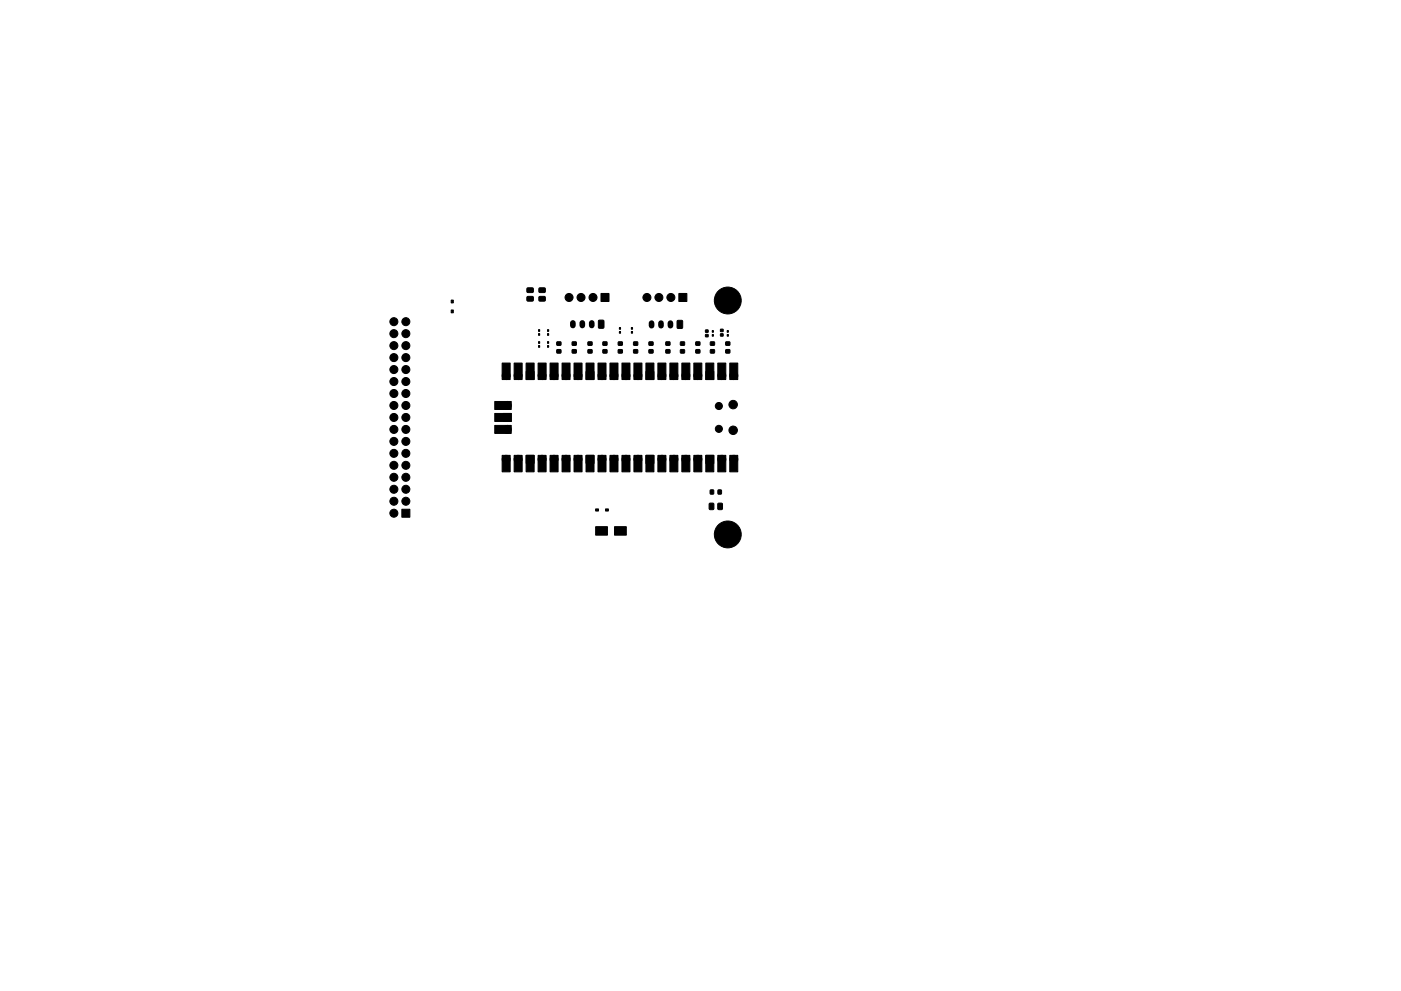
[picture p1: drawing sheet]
<svg xmlns="http://www.w3.org/2000/svg" width="297mm" height="210mm" viewBox="0 0 297 210" stroke-linecap="round" stroke-linejoin="round" font-family="sans-serif">
<g fill="#000" stroke="#000" stroke-width=".21">
<path d="M95.7 63.7h.4v.6h-.4zM95.7 65.8h.4v.6h-.4zM106.5 77h1.7v3.5h-1.7zM109 77h1.7v3.5h-1.7zM111.5 77h1.7v3.5h-1.7zM111.5 78.8h1.7v1.7h-1.7zM111.8 61.1h1.1l.2 .2v.6l-.3 .2h-1l-.1-.3zM111.8 63l1.1-.1 .2 .2v.6l-.3 .2h-1l-.1-.2zM114.1 77h1.7v3.5h-1.7zM114.2 72.5h.2v.3h-.2zM114.2 73.3h.2v.4h-.2zM114.2 69.9h.2v.4h-.2z"/>
<path d="M114.2 70.8h.2v.3h-.2zM114.3 61.1h1.2l.1 .2v.6l-.2 .2h-1l-.2-.3zM114.3 63l1.2-.1 .1 .2v.6l-.2 .2h-1l-.2-.2zM116.1 69.9h.2v.4h-.2zM116.1 70.8h.2v.3h-.2zM116.1 72.5h.2v.3h-.2zM116.1 73.3h.2v.4h-.2zM116.6 77h1.7v3.5h-1.7zM118.1 74.2h.8v.7h-.8zM118.1 72.6h.8v.6h-.8zM119.2 77h1.7v3.5h-1.7zM121.7 77h1.7v3.5h-1.7z"/>
<path d="M121.3 72.6h.9v.6h-.9zM121.3 74.2h.9v.7h-.9zM124.2 78.8h1.7v1.7h-1.7zM124.2 77h1.7v3.5h-1.7zM124.7 74.2h.8v.7h-.8zM124.7 72.6h.8v.6h-.8zM126.8 77h1.7v3.5h-1.7zM127.4 62.3h1.7v1.7h-1.7zM127.8 74.2h.9v.7h-.9zM127.8 72.6h.9v.6h-.9zM126.9 68l.9-.1 .2 .2 .1 1.3-.2 .2-.8 .1-.2-.2zM129.3 77h1.7v3.5h-1.7z"/>
<path d="M131.1 74.2h.8v.7h-.8zM131.1 72.6h.8v.6h-.8zM131.3 69.5h.3v.4h-.3zM131.3 70.3h.3v.4h-.3zM131.9 77h1.7v3.5h-1.7zM133.9 69.5h.2v.4h-.2zM133.9 70.3h.2v.4h-.2zM134.4 77h1.7v3.5h-1.7zM134.4 72.6h.8v.6h-.8zM134.4 74.2h.8v.7h-.8zM136.9 77h1.7v3.5h-1.7zM136.9 78.8h1.7v1.7h-1.7z"/>
<path d="M137.6 74.2h.8v.7h-.8zM137.6 72.6h.8v.6h-.8zM139.5 77h1.7v3.5h-1.7zM141.2 74.2h.8v.7h-.8zM141.2 72.6h.8v.6h-.8zM142 77h1.7v3.5h-1.7zM143.9 62.3h1.7v1.7h-1.7zM144.6 77h1.7v3.5h-1.7zM143.6 68h.9l.2 .1v1.4l-.1 .2h-.8l-.2-.2zM144.3 72.6h.8v.6h-.8zM144.3 74.2h.8v.7h-.8zM147.1 77h1.7v3.5h-1.7z"/>
<path d="M147.5 74.2h.9v.7h-.9zM147.5 72.6h.9v.6h-.9zM149.6 77h1.7v3.5h-1.7zM149.6 78.8h1.7v1.7h-1.7zM149.6 70h.5v.5h-.5zM149.6 71h.5v.5h-.5zM150.6 74.2h.9v.7h-.9zM150.6 72.6h.9v.6h-.9zM151 70.1h.3v.4h-.3zM151 71h.3v.3h-.3zM152.2 77h1.7v3.5h-1.7zM152.8 69.9h.5v.4h-.5z"/>
<path d="M152.8 70.8h.5v.5h-.5zM154.2 70.1h.2v.4h-.2zM154.2 71h.2v.3h-.2zM153.9 72.6h.8v.6h-.8zM153.9 74.2h.8v.7h-.8zM154.7 77h1.7v3.5h-1.7zM104.9 85.2h3.5v1.7h-3.5zM104.9 87.7h3.5v1.7h-3.5zM104.9 90.3h3.5v1.7h-3.5zM106.5 96.6h1.7v3.5h-1.7zM106.7 87.7h1.7v1.7h-1.7zM109 96.6h1.7v3.5h-1.7z"/>
<path d="M111.5 96.6h1.7v3.5h-1.7zM111.5 96.6h1.7v1.7h-1.7zM114.1 96.6h1.7v3.5h-1.7zM116.6 96.6h1.7v3.5h-1.7zM119.2 96.6h1.7v3.5h-1.7zM121.7 96.6h1.7v3.5h-1.7zM124.2 96.6h1.7v1.7h-1.7zM124.2 96.6h1.7v3.5h-1.7zM126.8 96.6h1.7v3.5h-1.7zM129.3 96.6h1.7v3.5h-1.7zM131.9 96.6h1.7v3.5h-1.7zM134.4 96.6h1.7v3.5h-1.7z"/>
<path d="M136.9 96.6h1.7v3.5h-1.7zM136.9 96.6h1.7v1.7h-1.7zM139.5 96.6h1.7v3.5h-1.7zM142 96.6h1.7v3.5h-1.7zM144.6 96.6h1.7v3.5h-1.7zM147.1 96.6h1.7v3.5h-1.7zM149.6 96.6h1.7v1.7h-1.7zM149.6 96.6h1.7v3.5h-1.7zM152.2 96.6h1.7v3.5h-1.7zM154.7 96.6h1.7v3.5h-1.7zM85.2 108h1.7v1.7h-1.7zM126.3 108h.6v.4h-.6z"/>
<path d="M126.3 111.7h2.5v1.8h-2.5zM128.4 108h.6v.4h-.6zM130.3 111.7h2.5v1.8h-2.5zM150.4 106.8l.7-.1 .2 .2 .1 1-.2 .2h-.6l-.2-.1zM150.6 104h.7v.8h-.7zM152.2 106.8l.7-.1 .3 .2v1l-.2 .2h-.6l-.2-.1zM152.2 104h.7v.8h-.7z"/>
<circle cx="83.5" cy="78.4" r=".85"/>
<circle cx="83.5" cy="73.3" r=".85"/>
<circle cx="83.5" cy="68.2" r=".85"/>
<circle cx="83.5" cy="75.9" r=".85"/>
<circle cx="83.5" cy="70.8" r=".85"/>
<circle cx="86" cy="75.9" r=".85"/>
<circle cx="86" cy="68.2" r=".85"/>
<circle cx="86" cy="78.4" r=".85"/>
<circle cx="86" cy="73.3" r=".85"/>
<circle cx="86" cy="70.8" r=".85"/>
<circle cx="107.3" cy="79.7" r=".85"/>
<circle cx="109.9" cy="79.7" r=".85"/>
<circle cx="114.9" cy="79.7" r=".85"/>
<circle cx="117.5" cy="79.7" r=".85"/>
<circle cx="120" cy="79.7" r=".85"/>
<circle cx="120.6" cy="63.1" r=".85"/>
<circle cx="122.6" cy="79.7" r=".85"/>
<circle cx="123.2" cy="63.1" r=".85"/>
<circle cx="125.7" cy="63.1" r=".85"/>
<circle cx="127.6" cy="79.7" r=".85"/>
<circle cx="130.2" cy="79.7" r=".85"/>
<circle cx="132.7" cy="79.7" r=".85"/>
<circle cx="135.3" cy="79.7" r=".85"/>
<circle cx="137.2" cy="63.1" r=".85"/>
<circle cx="139.7" cy="63.1" r=".85"/>
<circle cx="140.3" cy="79.7" r=".85"/>
<circle cx="142.2" cy="63.1" r=".85"/>
<circle cx="142.9" cy="79.7" r=".85"/>
<circle cx="145.4" cy="79.7" r=".85"/>
<circle cx="148" cy="79.7" r=".85"/>
<circle cx="153" cy="79.7" r=".85"/>
<circle cx="154.3" cy="63.8" r="2.85"/>
<circle cx="155.6" cy="79.7" r=".85"/>
<circle cx="83.5" cy="93.6" r=".85"/>
<circle cx="83.5" cy="91.1" r=".85"/>
<circle cx="83.5" cy="83.5" r=".85"/>
<circle cx="83.5" cy="98.7" r=".85"/>
<circle cx="83.5" cy="86" r=".85"/>
<circle cx="83.5" cy="80.9" r=".85"/>
<circle cx="83.5" cy="96.2" r=".85"/>
<circle cx="83.5" cy="88.6" r=".85"/>
<circle cx="86" cy="91.1" r=".85"/>
<circle cx="86" cy="93.6" r=".85"/>
<circle cx="86" cy="83.5" r=".85"/>
<circle cx="86" cy="80.9" r=".85"/>
<circle cx="86" cy="98.7" r=".85"/>
<circle cx="86" cy="96.2" r=".85"/>
<circle cx="86" cy="86" r=".85"/>
<circle cx="86" cy="88.6" r=".85"/>
<circle cx="107.3" cy="97.5" r=".85"/>
<circle cx="107.5" cy="86" r=".85"/>
<circle cx="107.5" cy="91.1" r=".85"/>
<circle cx="109.9" cy="97.5" r=".85"/>
<circle cx="114.9" cy="97.5" r=".85"/>
<circle cx="117.5" cy="97.5" r=".85"/>
<circle cx="120" cy="97.5" r=".85"/>
<circle cx="122.6" cy="97.5" r=".85"/>
<circle cx="127.6" cy="97.5" r=".85"/>
<circle cx="130.2" cy="97.5" r=".85"/>
<circle cx="132.7" cy="97.5" r=".85"/>
<circle cx="135.3" cy="97.5" r=".85"/>
<circle cx="140.3" cy="97.5" r=".85"/>
<circle cx="142.9" cy="97.5" r=".85"/>
<circle cx="145.4" cy="97.5" r=".85"/>
<circle cx="148" cy="97.5" r=".85"/>
<circle cx="152.4" cy="86.1" r=".75"/>
<circle cx="152.4" cy="91" r=".75"/>
<circle cx="153" cy="97.5" r=".85"/>
<circle cx="155.4" cy="85.8" r=".9"/>
<circle cx="155.4" cy="91.3" r=".9"/>
<circle cx="155.6" cy="97.5" r=".85"/>
<circle cx="83.5" cy="106.3" r=".85"/>
<circle cx="83.5" cy="101.3" r=".85"/>
<circle cx="83.5" cy="108.9" r=".85"/>
<circle cx="83.5" cy="103.8" r=".85"/>
<circle cx="86" cy="106.3" r=".85"/>
<circle cx="86" cy="103.8" r=".85"/>
<circle cx="86" cy="101.3" r=".85"/>
<circle cx="154.3" cy="113.4" r="2.85"/>
</g>
<path d="M121.5 68.5v.6M123.5 68.5v.6M125.5 68.5v.6M138.1 68.6v.5M140.1 68.6v.5M142.1 68.6v.5" fill="none" stroke="#000" stroke-width="1.2"/>
</svg>
